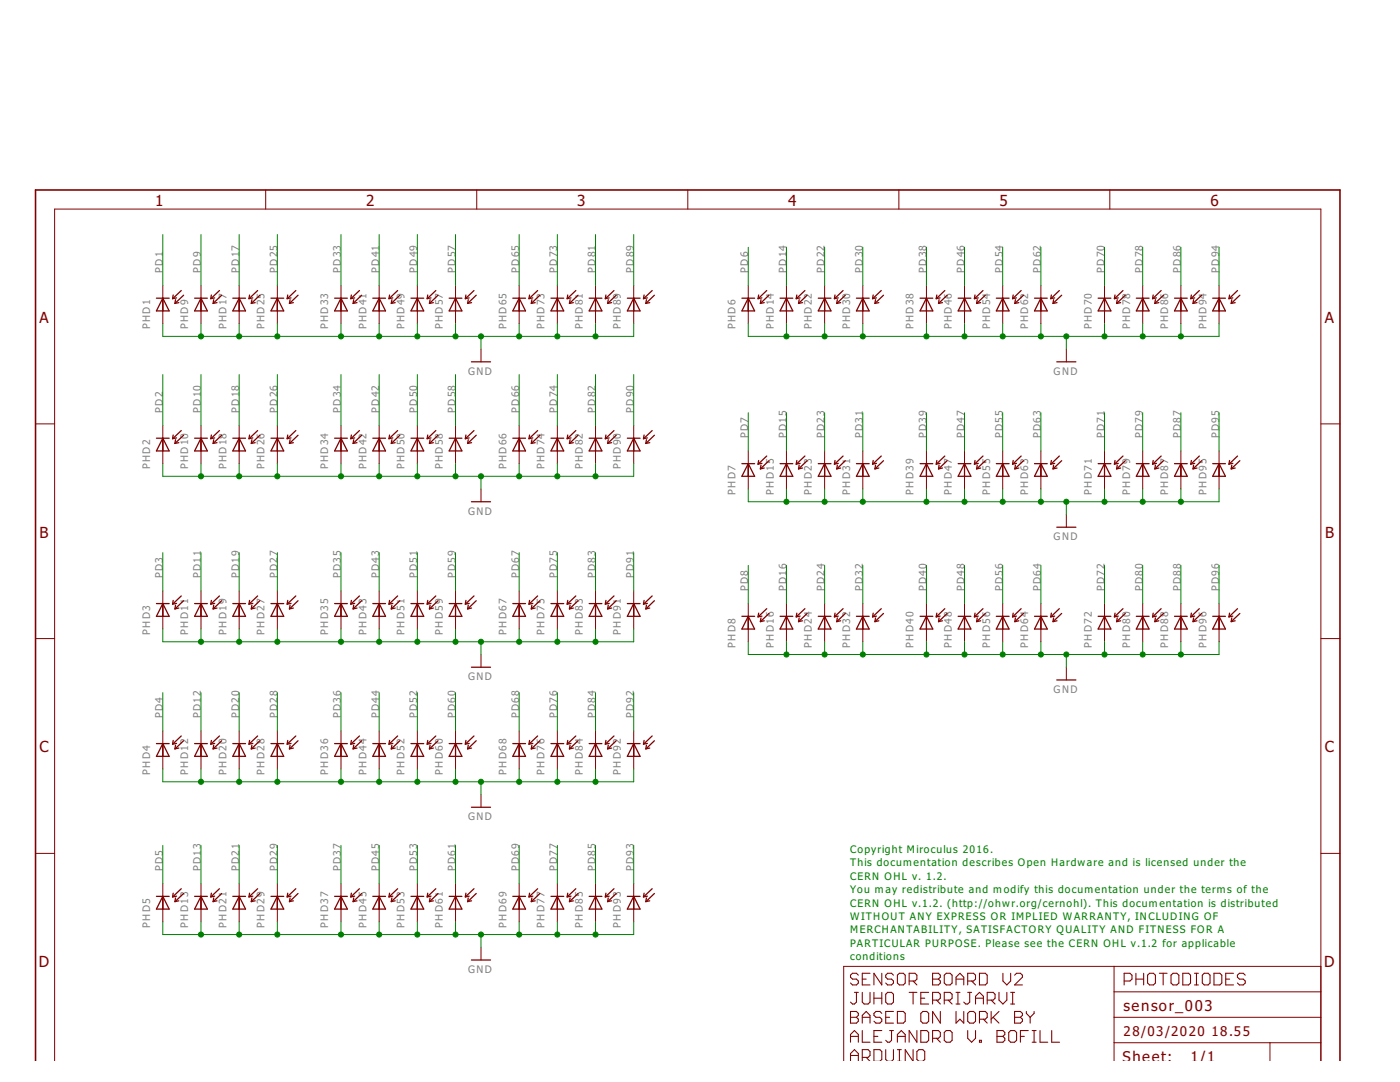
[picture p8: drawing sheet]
<svg xmlns="http://www.w3.org/2000/svg" width="279mm" height="216mm" viewBox="0 0 279 216" stroke-linecap="round" stroke-linejoin="round" font-family="sans-serif">
<defs><g id="words">
<g font-size="3.7" fill="#800000">
<text x="31" y="41.1">1</text>
<text x="73.1" y="41.1">2</text>
<text x="115.2" y="41.1">3</text>
<text x="157.3" y="41.1">4</text>
<text x="199.4" y="41.1">5</text>
<text x="241.6" y="41.1">6</text>
<text x="7.9" y="64.4">A</text>
<text x="264.4" y="64.4">A</text>
<text x="7.9" y="107.3">B</text>
<text x="264.4" y="107.3">B</text>
<text x="7.9" y="150.2">C</text>
<text x="264.4" y="150.2">C</text>
<text x="7.7" y="193">D</text>
<text x="264.3" y="193">D</text>
</g>
<g font-size="3.6" fill="#800000">
<text x="224.2" y="201.7">sensor_003</text>
<text x="224" y="212">Sheet:</text>
<text x="237.6" y="211.9">1/1</text>
</g>
<g font-size="3.2" fill="#800000">
<text x="224.2" y="206.8">28/03/2020</text>
<text x="241.8" y="206.8">18.55</text>
</g>
<g font-size="2.5" fill="#808080">
<text x="32.5" y="54.4" transform="rotate(-90 32.5 54.4)">PD1</text>
<text x="40.1" y="54.4" transform="rotate(-90 40.1 54.4)">PD9</text>
<text x="47.7" y="54.4" transform="rotate(-90 47.7 54.4)">PD17</text>
<text x="55.3" y="54.4" transform="rotate(-90 55.3 54.4)">PD25</text>
<text x="68" y="54.4" transform="rotate(-90 68 54.4)">PD33</text>
<text x="75.7" y="54.4" transform="rotate(-90 75.7 54.4)">PD41</text>
<text x="83.3" y="54.4" transform="rotate(-90 83.3 54.4)">PD49</text>
<text x="90.9" y="54.4" transform="rotate(-90 90.9 54.4)">PD57</text>
<text x="103.6" y="54.4" transform="rotate(-90 103.6 54.4)">PD65</text>
<text x="111.2" y="54.4" transform="rotate(-90 111.2 54.4)">PD73</text>
<text x="118.8" y="54.4" transform="rotate(-90 118.8 54.4)">PD81</text>
<text x="126.5" y="54.4" transform="rotate(-90 126.5 54.4)">PD89</text>
<text x="149.3" y="54.4" transform="rotate(-90 149.3 54.4)">PD6</text>
<text x="156.9" y="54.4" transform="rotate(-90 156.9 54.4)">PD14</text>
<text x="164.6" y="54.4" transform="rotate(-90 164.6 54.4)">PD22</text>
<text x="172.2" y="54.4" transform="rotate(-90 172.2 54.4)">PD30</text>
<text x="184.9" y="54.4" transform="rotate(-90 184.9 54.4)">PD38</text>
<text x="192.5" y="54.4" transform="rotate(-90 192.5 54.4)">PD46</text>
<text x="200.1" y="54.4" transform="rotate(-90 200.1 54.4)">PD54</text>
<text x="207.7" y="54.4" transform="rotate(-90 207.7 54.4)">PD62</text>
<text x="220.4" y="54.4" transform="rotate(-90 220.4 54.4)">PD70</text>
<text x="228.1" y="54.4" transform="rotate(-90 228.1 54.4)">PD78</text>
<text x="235.7" y="54.4" transform="rotate(-90 235.7 54.4)">PD86</text>
<text x="243.3" y="54.4" transform="rotate(-90 243.3 54.4)">PD94</text>
<text x="29.9" y="65.7" transform="rotate(-90 29.9 65.7)">PHD1</text>
<text x="37.6" y="65.7" transform="rotate(-90 37.6 65.7)">PHD9</text>
<text x="45.2" y="65.7" transform="rotate(-90 45.2 65.7)">PHD17</text>
<text x="52.8" y="65.7" transform="rotate(-90 52.8 65.7)">PHD25</text>
<text x="65.5" y="65.7" transform="rotate(-90 65.5 65.7)">PHD33</text>
<text x="73.1" y="65.7" transform="rotate(-90 73.1 65.7)">PHD41</text>
<text x="80.7" y="65.7" transform="rotate(-90 80.7 65.7)">PHD49</text>
<text x="88.4" y="65.7" transform="rotate(-90 88.4 65.7)">PHD57</text>
<text x="101.1" y="65.7" transform="rotate(-90 101.1 65.7)">PHD65</text>
<text x="108.7" y="65.7" transform="rotate(-90 108.7 65.7)">PHD73</text>
<text x="116.3" y="65.7" transform="rotate(-90 116.3 65.7)">PHD81</text>
<text x="123.9" y="65.7" transform="rotate(-90 123.9 65.7)">PHD89</text>
<text x="146.8" y="65.7" transform="rotate(-90 146.8 65.7)">PHD6</text>
<text x="154.4" y="65.7" transform="rotate(-90 154.4 65.7)">PHD14</text>
<text x="162" y="65.7" transform="rotate(-90 162 65.7)">PHD22</text>
<text x="169.6" y="65.7" transform="rotate(-90 169.6 65.7)">PHD30</text>
<text x="182.3" y="65.7" transform="rotate(-90 182.3 65.7)">PHD38</text>
<text x="190" y="65.7" transform="rotate(-90 190 65.7)">PHD46</text>
<text x="197.6" y="65.7" transform="rotate(-90 197.6 65.7)">PHD54</text>
<text x="205.2" y="65.7" transform="rotate(-90 205.2 65.7)">PHD62</text>
<text x="217.9" y="65.7" transform="rotate(-90 217.9 65.7)">PHD70</text>
<text x="225.5" y="65.7" transform="rotate(-90 225.5 65.7)">PHD78</text>
<text x="233.1" y="65.7" transform="rotate(-90 233.1 65.7)">PHD86</text>
<text x="240.8" y="65.7" transform="rotate(-90 240.8 65.7)">PHD94</text>
<text x="93.4" y="74.7">GND</text>
<text x="210.3" y="74.7">GND</text>
<text x="32.5" y="82.3" transform="rotate(-90 32.5 82.3)">PD2</text>
<text x="40.1" y="82.3" transform="rotate(-90 40.1 82.3)">PD10</text>
<text x="47.7" y="82.3" transform="rotate(-90 47.7 82.3)">PD18</text>
<text x="55.3" y="82.3" transform="rotate(-90 55.3 82.3)">PD26</text>
<text x="68" y="82.3" transform="rotate(-90 68 82.3)">PD34</text>
<text x="75.7" y="82.3" transform="rotate(-90 75.7 82.3)">PD42</text>
<text x="83.3" y="82.3" transform="rotate(-90 83.3 82.3)">PD50</text>
<text x="90.9" y="82.3" transform="rotate(-90 90.9 82.3)">PD58</text>
<text x="103.6" y="82.3" transform="rotate(-90 103.6 82.3)">PD66</text>
<text x="111.2" y="82.3" transform="rotate(-90 111.2 82.3)">PD74</text>
<text x="118.8" y="82.3" transform="rotate(-90 118.8 82.3)">PD82</text>
<text x="126.5" y="82.3" transform="rotate(-90 126.5 82.3)">PD90</text>
<text x="149.3" y="87.4" transform="rotate(-90 149.3 87.4)">PD7</text>
<text x="156.9" y="87.4" transform="rotate(-90 156.9 87.4)">PD15</text>
<text x="164.6" y="87.4" transform="rotate(-90 164.6 87.4)">PD23</text>
<text x="172.2" y="87.4" transform="rotate(-90 172.2 87.4)">PD31</text>
<text x="184.9" y="87.4" transform="rotate(-90 184.9 87.4)">PD39</text>
<text x="192.5" y="87.4" transform="rotate(-90 192.5 87.4)">PD47</text>
<text x="200.1" y="87.4" transform="rotate(-90 200.1 87.4)">PD55</text>
<text x="207.7" y="87.4" transform="rotate(-90 207.7 87.4)">PD63</text>
<text x="220.4" y="87.4" transform="rotate(-90 220.4 87.4)">PD71</text>
<text x="228.1" y="87.4" transform="rotate(-90 228.1 87.4)">PD79</text>
<text x="235.7" y="87.4" transform="rotate(-90 235.7 87.4)">PD87</text>
<text x="243.3" y="87.4" transform="rotate(-90 243.3 87.4)">PD95</text>
<text x="29.9" y="93.7" transform="rotate(-90 29.9 93.7)">PHD2</text>
<text x="37.6" y="93.7" transform="rotate(-90 37.6 93.7)">PHD10</text>
<text x="45.2" y="93.7" transform="rotate(-90 45.2 93.7)">PHD18</text>
<text x="52.8" y="93.7" transform="rotate(-90 52.8 93.7)">PHD26</text>
<text x="65.5" y="93.7" transform="rotate(-90 65.5 93.7)">PHD34</text>
<text x="73.1" y="93.7" transform="rotate(-90 73.1 93.7)">PHD42</text>
<text x="80.7" y="93.7" transform="rotate(-90 80.7 93.7)">PHD50</text>
<text x="88.4" y="93.7" transform="rotate(-90 88.4 93.7)">PHD58</text>
<text x="101.1" y="93.7" transform="rotate(-90 101.1 93.7)">PHD66</text>
<text x="108.7" y="93.7" transform="rotate(-90 108.7 93.7)">PHD74</text>
<text x="116.3" y="93.7" transform="rotate(-90 116.3 93.7)">PHD82</text>
<text x="123.9" y="93.7" transform="rotate(-90 123.9 93.7)">PHD90</text>
<text x="146.8" y="98.7" transform="rotate(-90 146.8 98.7)">PHD7</text>
<text x="154.4" y="98.7" transform="rotate(-90 154.4 98.7)">PHD15</text>
<text x="162" y="98.7" transform="rotate(-90 162 98.7)">PHD23</text>
<text x="169.6" y="98.7" transform="rotate(-90 169.6 98.7)">PHD31</text>
<text x="182.3" y="98.7" transform="rotate(-90 182.3 98.7)">PHD39</text>
<text x="190" y="98.7" transform="rotate(-90 190 98.7)">PHD47</text>
<text x="197.6" y="98.7" transform="rotate(-90 197.6 98.7)">PHD55</text>
<text x="205.2" y="98.7" transform="rotate(-90 205.2 98.7)">PHD63</text>
<text x="217.9" y="98.7" transform="rotate(-90 217.9 98.7)">PHD71</text>
<text x="225.5" y="98.7" transform="rotate(-90 225.5 98.7)">PHD79</text>
<text x="233.1" y="98.7" transform="rotate(-90 233.1 98.7)">PHD87</text>
<text x="240.8" y="98.7" transform="rotate(-90 240.8 98.7)">PHD95</text>
<text x="93.4" y="102.7">GND</text>
<text x="210.3" y="107.7">GND</text>
<text x="32.5" y="115.4" transform="rotate(-90 32.5 115.4)">PD3</text>
<text x="40.1" y="115.4" transform="rotate(-90 40.1 115.4)">PD11</text>
<text x="47.7" y="115.4" transform="rotate(-90 47.7 115.4)">PD19</text>
<text x="55.3" y="115.4" transform="rotate(-90 55.3 115.4)">PD27</text>
<text x="68" y="115.4" transform="rotate(-90 68 115.4)">PD35</text>
<text x="75.7" y="115.4" transform="rotate(-90 75.7 115.4)">PD43</text>
<text x="83.3" y="115.4" transform="rotate(-90 83.3 115.4)">PD51</text>
<text x="90.9" y="115.4" transform="rotate(-90 90.9 115.4)">PD59</text>
<text x="103.6" y="115.4" transform="rotate(-90 103.6 115.4)">PD67</text>
<text x="111.2" y="115.4" transform="rotate(-90 111.2 115.4)">PD75</text>
<text x="118.8" y="115.4" transform="rotate(-90 118.8 115.4)">PD83</text>
<text x="126.5" y="115.4" transform="rotate(-90 126.5 115.4)">PD91</text>
<text x="149.3" y="117.9" transform="rotate(-90 149.3 117.9)">PD8</text>
<text x="156.9" y="117.9" transform="rotate(-90 156.9 117.9)">PD16</text>
<text x="164.6" y="117.9" transform="rotate(-90 164.6 117.9)">PD24</text>
<text x="172.2" y="117.9" transform="rotate(-90 172.2 117.9)">PD32</text>
<text x="184.9" y="117.9" transform="rotate(-90 184.9 117.9)">PD40</text>
<text x="192.5" y="117.9" transform="rotate(-90 192.5 117.9)">PD48</text>
<text x="200.1" y="117.9" transform="rotate(-90 200.1 117.9)">PD56</text>
<text x="207.7" y="117.9" transform="rotate(-90 207.7 117.9)">PD64</text>
<text x="220.4" y="117.9" transform="rotate(-90 220.4 117.9)">PD72</text>
<text x="228.1" y="117.9" transform="rotate(-90 228.1 117.9)">PD80</text>
<text x="235.7" y="117.9" transform="rotate(-90 235.7 117.9)">PD88</text>
<text x="243.3" y="117.9" transform="rotate(-90 243.3 117.9)">PD96</text>
<text x="29.9" y="126.7" transform="rotate(-90 29.9 126.7)">PHD3</text>
<text x="37.6" y="126.7" transform="rotate(-90 37.6 126.7)">PHD11</text>
<text x="45.2" y="126.7" transform="rotate(-90 45.2 126.7)">PHD19</text>
<text x="52.8" y="126.7" transform="rotate(-90 52.8 126.7)">PHD27</text>
<text x="65.5" y="126.7" transform="rotate(-90 65.5 126.7)">PHD35</text>
<text x="73.1" y="126.7" transform="rotate(-90 73.1 126.7)">PHD43</text>
<text x="80.7" y="126.7" transform="rotate(-90 80.7 126.7)">PHD51</text>
<text x="88.4" y="126.7" transform="rotate(-90 88.4 126.7)">PHD59</text>
<text x="101.1" y="126.7" transform="rotate(-90 101.1 126.7)">PHD67</text>
<text x="108.7" y="126.7" transform="rotate(-90 108.7 126.7)">PHD75</text>
<text x="116.3" y="126.7" transform="rotate(-90 116.3 126.7)">PHD83</text>
<text x="123.9" y="126.7" transform="rotate(-90 123.9 126.7)">PHD91</text>
<text x="146.8" y="129.2" transform="rotate(-90 146.8 129.2)">PHD8</text>
<text x="154.4" y="129.2" transform="rotate(-90 154.4 129.2)">PHD16</text>
<text x="162" y="129.2" transform="rotate(-90 162 129.2)">PHD24</text>
<text x="169.6" y="129.2" transform="rotate(-90 169.6 129.2)">PHD32</text>
<text x="182.3" y="129.2" transform="rotate(-90 182.3 129.2)">PHD40</text>
<text x="190" y="129.2" transform="rotate(-90 190 129.2)">PHD48</text>
<text x="197.6" y="129.2" transform="rotate(-90 197.6 129.2)">PHD56</text>
<text x="205.2" y="129.2" transform="rotate(-90 205.2 129.2)">PHD64</text>
<text x="217.9" y="129.2" transform="rotate(-90 217.9 129.2)">PHD72</text>
<text x="225.5" y="129.2" transform="rotate(-90 225.5 129.2)">PHD80</text>
<text x="233.1" y="129.2" transform="rotate(-90 233.1 129.2)">PHD88</text>
<text x="240.8" y="129.2" transform="rotate(-90 240.8 129.2)">PHD96</text>
<text x="93.4" y="135.7">GND</text>
<text x="32.5" y="143.3" transform="rotate(-90 32.5 143.3)">PD4</text>
<text x="40.1" y="143.3" transform="rotate(-90 40.1 143.3)">PD12</text>
<text x="47.7" y="143.3" transform="rotate(-90 47.7 143.3)">PD20</text>
<text x="55.3" y="143.3" transform="rotate(-90 55.3 143.3)">PD28</text>
<text x="68" y="143.3" transform="rotate(-90 68 143.3)">PD36</text>
<text x="75.7" y="143.3" transform="rotate(-90 75.7 143.3)">PD44</text>
<text x="83.3" y="143.3" transform="rotate(-90 83.3 143.3)">PD52</text>
<text x="90.9" y="143.3" transform="rotate(-90 90.9 143.3)">PD60</text>
<text x="103.6" y="143.3" transform="rotate(-90 103.6 143.3)">PD68</text>
<text x="111.2" y="143.3" transform="rotate(-90 111.2 143.3)">PD76</text>
<text x="118.8" y="143.3" transform="rotate(-90 118.8 143.3)">PD84</text>
<text x="126.5" y="143.3" transform="rotate(-90 126.5 143.3)">PD92</text>
<text x="210.3" y="138.2">GND</text>
<text x="29.9" y="154.6" transform="rotate(-90 29.9 154.6)">PHD4</text>
<text x="37.6" y="154.6" transform="rotate(-90 37.6 154.6)">PHD12</text>
<text x="45.2" y="154.6" transform="rotate(-90 45.2 154.6)">PHD20</text>
<text x="52.8" y="154.6" transform="rotate(-90 52.8 154.6)">PHD28</text>
<text x="65.5" y="154.6" transform="rotate(-90 65.5 154.6)">PHD36</text>
<text x="73.1" y="154.6" transform="rotate(-90 73.1 154.6)">PHD44</text>
<text x="80.7" y="154.6" transform="rotate(-90 80.7 154.6)">PHD52</text>
<text x="88.4" y="154.6" transform="rotate(-90 88.4 154.6)">PHD60</text>
<text x="101.1" y="154.6" transform="rotate(-90 101.1 154.6)">PHD68</text>
<text x="108.7" y="154.6" transform="rotate(-90 108.7 154.6)">PHD76</text>
<text x="116.3" y="154.6" transform="rotate(-90 116.3 154.6)">PHD84</text>
<text x="123.9" y="154.6" transform="rotate(-90 123.9 154.6)">PHD92</text>
<text x="93.4" y="163.6">GND</text>
<text x="32.5" y="173.8" transform="rotate(-90 32.5 173.8)">PD5</text>
<text x="40.1" y="173.8" transform="rotate(-90 40.1 173.8)">PD13</text>
<text x="47.7" y="173.8" transform="rotate(-90 47.7 173.8)">PD21</text>
<text x="55.3" y="173.8" transform="rotate(-90 55.3 173.8)">PD29</text>
<text x="68" y="173.8" transform="rotate(-90 68 173.8)">PD37</text>
<text x="75.7" y="173.8" transform="rotate(-90 75.7 173.8)">PD45</text>
<text x="83.3" y="173.8" transform="rotate(-90 83.3 173.8)">PD53</text>
<text x="90.9" y="173.8" transform="rotate(-90 90.9 173.8)">PD61</text>
<text x="103.6" y="173.8" transform="rotate(-90 103.6 173.8)">PD69</text>
<text x="111.2" y="173.8" transform="rotate(-90 111.2 173.8)">PD77</text>
<text x="118.8" y="173.8" transform="rotate(-90 118.8 173.8)">PD85</text>
<text x="126.5" y="173.8" transform="rotate(-90 126.5 173.8)">PD93</text>
<text x="29.9" y="185.1" transform="rotate(-90 29.9 185.1)">PHD5</text>
<text x="37.6" y="185.1" transform="rotate(-90 37.6 185.1)">PHD13</text>
<text x="45.2" y="185.1" transform="rotate(-90 45.2 185.1)">PHD21</text>
<text x="52.8" y="185.1" transform="rotate(-90 52.8 185.1)">PHD29</text>
<text x="65.5" y="185.1" transform="rotate(-90 65.5 185.1)">PHD37</text>
<text x="73.1" y="185.1" transform="rotate(-90 73.1 185.1)">PHD45</text>
<text x="80.7" y="185.1" transform="rotate(-90 80.7 185.1)">PHD53</text>
<text x="88.4" y="185.1" transform="rotate(-90 88.4 185.1)">PHD61</text>
<text x="101.1" y="185.1" transform="rotate(-90 101.1 185.1)">PHD69</text>
<text x="108.7" y="185.1" transform="rotate(-90 108.7 185.1)">PHD77</text>
<text x="116.3" y="185.1" transform="rotate(-90 116.3 185.1)">PHD85</text>
<text x="123.9" y="185.1" transform="rotate(-90 123.9 185.1)">PHD93</text>
<text x="93.4" y="194.1">GND</text>
</g>
<g font-size="2.5" fill="#008000">
<text x="169.6" y="170.2">Copyright Miroculus 2016.</text>
<text x="169.6" y="172.9">This documentation describes Open Hardware and is licensed under the</text>
<text x="169.6" y="175.6">CERN OHL v. 1.2.</text>
<text x="169.6" y="178.2">You may redistribute and modify this documentation under the terms of the</text>
<text x="169.6" y="180.9">CERN OHL v.1.2. (http://ohwr.org/cernohl). This documentation is distributed</text>
<text x="169.6" y="183.6">WITHOUT ANY EXPRESS OR IMPLIED WARRANTY, INCLUDING OF</text>
<text x="169.6" y="186.2">MERCHANTABILITY, SATISFACTORY QUALITY AND FITNESS FOR A</text>
<text x="169.6" y="188.9">PARTICULAR PURPOSE. Please see the CERN OHL v.1.2 for applicable</text>
<text x="169.6" y="191.6">conditions</text>
</g>
</g></defs>
<g fill="none" stroke="#800000" stroke-width=".21">
<path d="M170.5 198h.8M170.9 198v2l-.4 .3h-.4l-.4-.3M171.3 194.6l-.4-.4h-.8l-.4 .4v.4l.4 .4h.8l.4 .3v.5l-.4 .3h-.8l-.4-.3M172.1 195.4h.8M172.1 198v2l.4 .3h.7l.4-.3v-2M173.6 194.2h-1.5v2.3h1.5M174.4 198v2.3M174.4 199.2h1.6M176 194.2v2.3l-1.6-2.3v2.3M176 198v2.3M176.8 198.4l.3-.4h.8l.4 .4v1.6l-.4 .3h-.8l-.3-.3zM178.3 194.6l-.4-.4h-.8l-.3 .4v.4l.3 .4h.8l.4 .3v.5l-.4 .3h-.8l-.3-.3"/>
<path d="M179.1 194.6l.4-.4h.8l.4 .4v1.6l-.4 .3h-.8l-.4-.3zM181.4 195.7h1.2l.4-.3v-.8l-.4-.4h-1.2v2.3M181.4 198h1.6M182.2 195.7l.8 .8M182.2 198v2.3M183.8 199.2h.8M185.3 198h-1.5v2.3h1.5M186.1 194.2h1.2l.4 .4v.4l-.4 .4 .4 .3v.5l-.4 .3h-1.2zM186.1 195.4h1.2M186.1 199.6h1.2l.4-.4v-.8l-.4-.4h-1.2v2.3M186.9 199.6l.8 .7M188.4 194.6l.4-.4h.8l.4 .4v1.6l-.4 .3h-.8l-.4-.3z"/>
<path d="M188.4 199.6h1.2l.4-.4v-.8l-.4-.4h-1.2v2.3M189.2 199.6l.8 .7M190.8 195.4h1.5M190.8 196.5v-1.5l.8-.8 .7 .8v1.5M190.8 198h.8M191.2 198v2.3M193.1 195.7h1.2l.4-.3v-.8l-.4-.4h-1.2v2.3M193.1 198h.8M193.5 198v2l-.4 .3h-.4l-.4-.3M193.9 195.7l.8 .8M194.7 199.2h1.6M195.5 194.2h1.1l.4 .4v1.6l-.4 .3h-1.1z"/>
<path d="M197 199.6h1.2l.4-.4v-.8l-.4-.4h-1.2v2.3M197.8 199.6l.8 .7M199.4 198v1.6l.8 .7 .7-.7v-1.6M200.2 194.2v1.5l.7 .8 .8-.8v-1.5M201.7 198h.8M202.1 198v2.3M202.5 194.6l.4-.4h.7l.4 .4v.4l-1.5 1.5h1.5M224.3 195.7h1.2l.4-.3v-.8l-.4-.4h-1.2v2.3M226.7 195.4h1.5M226.7 194.2v2.3M228.2 194.2v2.3M229 194.6l.4-.4h.8l.4 .4v1.6l-.4 .3h-.8l-.4-.3z"/>
<path d="M231.4 194.2h1.5M232.1 194.2v2.3M233.7 194.6l.4-.4h.8l.4 .4v1.6l-.4 .3h-.8l-.4-.3zM236.1 194.2h1.1l.4 .4v1.6l-.4 .3h-1.1zM238.4 194.2h.8M238.4 196.5h.8M238.8 194.2v2.3M240.3 194.2h.8l.4 .4v1.6l-.4 .3h-.8l-.4-.3v-1.6zM242.3 194.2h1.2l.3 .4v1.6l-.3 .3h-1.2zM244.6 195.4h.8M246.2 194.2h-1.6v2.3h1.6M248.5 194.6l-.4-.4h-.7l-.4 .4v.4l.4 .4h.7l.4 .3v.5l-.4 .3h-.7l-.4-.3"/>
<path d="M169.7 201.8h1.2l.4 .4v.4l-.4 .4 .4 .4v.4l-.4 .4h-1.2zM169.7 208v-1.6l.8-.8 .8 .8v1.6M169.7 211.8v-1.6l.8-.8 .8 .8v1.6M169.7 203h1.2M169.7 206.8h1.6M169.7 210.6h1.6M172.1 204.2v-1.6l.8-.8 .7 .8v1.6M172.1 205.6v2.4h1.5M172.1 211h1.1l.4-.4v-.8l-.4-.4h-1.1v2.4M172.1 203h1.5M172.9 211l.7 .8M174.4 211.8v-2.4h1.2l.4 .4v1.6l-.4 .4"/>
<path d="M174.4 206.8h.8M176 202.2l-.4-.4h-.8l-.4 .4v.4l.4 .4h.8l.4 .4v.4l-.4 .4h-.8l-.4-.4M176 205.6h-1.6v2.4h1.6M176.8 209.4v2l.3 .4M176.8 203h.7M177.5 205.6h.8M177.9 205.6v2l-.4 .4h-.4l-.3-.4M178.3 201.8h-1.5v2.4h1.5M178.3 209.4v2l-.4 .4M179.1 201.8h1.2l.4 .4v1.6l-.4 .4h-1.2zM179.1 208v-1.6l.8-.8 .8 .8v1.6M179.1 206.8h1.6"/>
<path d="M179.1 209.4h.8M179.5 209.4v2.4M182.2 209.4v2.4l-1.5-2.4v2.4M183 205.6v2.4l-1.6-2.4v2.4M183.4 211.8l-.4-.4v-1.6l.4-.4h.8l.4 .4v1.6l-.4 .4M183.8 202.2l.4-.4h.8l.3 .4v1.6l-.3 .4h-.8l-.4-.4zM183.8 205.6h1.2l.3 .4v1.6l-.3 .4h-1.2zM186.1 207.2h1.2l.4-.4v-.8l-.4-.4h-1.2v2.4M186.9 207.2l.8 .8M187.7 201.8v2.4l-1.6-2.4v2.4M188.4 206l.4-.4h.8l.4 .4v1.6l-.4 .4h-.8l-.4-.4zM190.8 201.8v2.4l.8-.8 .7 .8v-2.4"/>
<path d="M190.8 200.3h.8M193.1 202.2l.4-.4h.8l.4 .4v1.6l-.4 .4h-.8l-.4-.4zM193.1 205.6v1.6l.8 .8 .8-.8v-1.6M194.7 200.3v-1.5l.8-.8 .8 .8v1.5M195.5 203.4h1.1l.4-.4v-.8l-.4-.4h-1.1v2.4M195.5 207.6h.4v.4h-.4zM196.3 203.4l.7 .8M197.8 201.8v2.4M198.2 203l1.2 1.2M199 206.8h1.2M199 205.6h1.2l.3 .4v.4l-.3 .4 .3 .4v.4l-.3 .4h-1.2zM199.4 201.8l-1.6 1.6"/>
<path d="M201.3 206l.4-.4h.8l.4 .4v1.6l-.4 .4h-.8l-.4-.4zM201.7 200.3h.8M202.5 201.8h1.1l.4 .4v.4l-.4 .4 .4 .4v.4l-.4 .4h-1.1zM202.5 203h1.1M203.6 206.8h.8M204.8 201.8v.4l.8 .8M205.2 205.6h-1.6v2.4M205.6 203v1.2M206 208h.8M206 205.6h.8M206.4 201.8v.4l-.8 .8M206.4 205.6v2.4"/>
<path d="M207.6 205.6v2.4h1.5M209.9 205.6v2.4h1.6"/>
</g>
<g fill="none" stroke="#800000" stroke-width=".2">
<path d="M53 37.9v3.8M95.1 37.9v3.8M137.3 37.9v3.8M179.4 37.9v3.8M221.5 37.9v3.8M32.5 57v7.6M40.1 57v7.6M47.7 57v7.6M55.4 57v7.6M68.1 57v7.6M75.7 57v7.6M83.3 57v7.6"/>
<path d="M90.9 57v7.6M103.6 57v7.6M111.2 57v7.6M118.9 57v7.6M126.5 57v7.6M149.3 57v7.6M157 57v7.6M164.6 57v7.6M172.2 57v7.6M184.9 57v7.6M192.5 57v7.6M200.1 57v7.6"/>
<path d="M207.7 57v7.6M220.4 57v7.6M228 57v7.6M235.7 57v7.6M243.3 57v7.6M96 69.7v2.5M212.8 69.7v2.5M7.1 84.6h3.8M32.5 84.9v7.6M40.1 84.9v7.6M47.7 84.9v7.6M55.4 84.9v7.6"/>
<path d="M68.1 84.9v7.6M75.7 84.9v7.6M83.3 84.9v7.6M90.9 84.9v7.6M96 97.6v2.5M103.6 84.9v7.6M111.2 84.9v7.6M118.9 84.9v7.6M126.5 84.9v7.6M149.3 90v7.6M157 90v7.6M164.6 90v7.6"/>
<path d="M172.2 90v7.6M184.9 90v7.6M192.5 90v7.6M200.1 90v7.6M207.7 90v7.6M220.4 90v7.6M228 90v7.6M235.7 90v7.6M243.3 90v7.6M263.6 84.6h3.8M32.5 117.9v7.6M40.1 117.9v7.6"/>
<path d="M47.7 117.9v7.6M55.4 117.9v7.6M68.1 117.9v7.6M75.7 117.9v7.6M83.3 117.9v7.6M90.9 117.9v7.6M103.6 117.9v7.6M111.2 117.9v7.6M118.9 117.9v7.6M126.5 117.9v7.6M212.8 102.7v2.5M7.1 127.4h3.8"/>
<path d="M96 130.6v2.5M149.3 120.4v7.7M157 120.4v7.7M164.6 120.4v7.7M172.2 120.4v7.7M184.9 120.4v7.7M192.5 120.4v7.7M200.1 120.4v7.7M207.7 120.4v7.7M212.8 133.1v2.6M220.4 120.4v7.7M228 120.4v7.7"/>
<path d="M235.7 120.4v7.7M243.3 120.4v7.7M263.6 127.4h3.8M32.5 145.8v7.7M40.1 145.8v7.7M47.7 145.8v7.7M55.4 145.8v7.7M68.1 145.8v7.7M75.7 145.8v7.7M83.3 145.8v7.7M90.9 145.8v7.7M96 158.5v2.6"/>
<path d="M103.6 145.8v7.7M111.2 145.8v7.7M118.9 145.8v7.7M126.5 145.8v7.7M7.1 170.3h3.8M32.5 176.3v7.6M40.1 176.3v7.6M47.7 176.3v7.6M55.4 176.3v7.6M68.1 176.3v7.6M75.7 176.3v7.6M83.3 176.3v7.6"/>
<path d="M90.9 176.3v7.6M103.6 176.3v7.6M111.2 176.3v7.6M118.9 176.3v7.6M126.5 176.3v7.6M263.6 170.3h3.8M96 189v2.6M222.3 192.8v19M222.3 197.9h41.3M263.6 192.8h-95.2v19M10.9 211.8v-170.1h252.7v170.1M222.3 208.1h41.3"/>
<path d="M222.3 203h41.3M253.4 208.1v3.7"/>
</g>
<path d="M7.1 211.8v-173.9h260.3v173.9" fill="none" stroke="#800000" stroke-width=".32"/>
<g fill="none" stroke="#800000" stroke-width=".25">
<path d="M31.2 59.5h2.6M32.5 59.5l1.3 2.5h-2.6zM32.5 59.5v2.5M34.6 58.9l-.2 .7M35 59.8l-.1 .7 .8-.1M35.2 59.4l-.7 .2M36.2 58l-1.8 1.6M36.6 58.9l-1.7 1.7M38.8 59.5h2.6M40.1 59.5l1.3 2.5h-2.6zM40.1 59.5v2.5M42.2 58.9l-.1 .7"/>
<path d="M42.7 59.8l-.2 .7M42.8 59.4l-.7 .2M43.8 58l-1.7 1.6M44.2 58.9l-1.7 1.7M46.5 59.5h2.5M47.7 59.5l1.3 2.5h-2.5zM47.7 59.5v2.5M49.8 58.9l-.1 .7M50.3 59.8l-.2 .7M50.5 59.4l-.8 .2M51.4 58l-1.7 1.6M51.9 58.9l-1.8 1.7"/>
<path d="M54.1 59.5h2.5M55.4 59.5l1.2 2.5h-2.5zM55.4 59.5v2.5M57.4 58.9l-.1 .7M57.9 59.8l-.1 .7M58.1 59.4l-.7 .2M59 58l-1.7 1.6M59.5 58.9l-1.7 1.7M66.8 59.5h2.5M68.1 59.5l1.2 2.5h-2.5zM68.1 59.5v2.5M70.1 58.9l-.1 .7"/>
<path d="M70.6 59.8l-.1 .7M70.8 59.4l-.7 .2M71.7 58l-1.7 1.6M72.2 58.9l-1.7 1.7M74.4 59.5h2.5M75.7 59.5l1.2 2.5h-2.5zM75.7 59.5v2.5M77.7 58.9l-.1 .7M78.2 59.8l-.1 .7M78.4 59.4l-.7 .2M79.4 58l-1.8 1.6M79.8 58.9l-1.7 1.7"/>
<path d="M82 59.5h2.6M83.3 59.5l1.3 2.5h-2.6zM83.3 59.5v2.5M85.4 58.9l-.2 .7M85.8 59.8l-.1 .7M86 59.4l-.7 .2M87 58l-1.8 1.6M87.4 58.9l-1.7 1.7M89.6 59.5h2.6M90.9 59.5l1.3 2.5h-2.6zM90.9 59.5v2.5M93 58.9l-.1 .7"/>
<path d="M93.5 59.8l-.2 .7M93.6 59.4l-.7 .2M94.6 58l-1.7 1.6M95 58.9l-1.7 1.7M102.3 59.5h2.6M103.6 59.5l1.3 2.5h-2.6zM103.6 59.5v2.5M105.7 58.9l-.1 .7M106.2 59.8l-.2 .7M106.3 59.4l-.7 .2M107.3 58l-1.7 1.6M107.7 58.9l-1.7 1.7"/>
<path d="M110 59.5h2.5M111.2 59.5l1.3 2.5h-2.5zM111.2 59.5v2.5M113.3 58.9l-.1 .7M113.8 59.8l-.2 .7M114 59.4l-.8 .2M114.9 58l-1.7 1.6M115.4 58.9l-1.8 1.7M117.6 59.5h2.5M118.9 59.5l1.2 2.5h-2.5zM118.9 59.5v2.5M120.9 58.9l-.1 .7"/>
<path d="M121.4 59.8l-.1 .7M121.6 59.4l-.8 .2M122.5 58l-1.7 1.6M123 58.9l-1.7 1.7M125.2 59.5h2.5M126.5 59.5l1.2 2.5h-2.5zM126.5 59.5v2.5M128.5 58.9l-.1 .7M129 59.8l-.1 .7M129.2 59.4l-.7 .2M130.2 58l-1.8 1.6M130.6 58.9l-1.7 1.7"/>
<path d="M148.1 59.5h2.5M149.3 59.5l1.3 2.5h-2.5zM149.3 59.5v2.5M151.4 58.9l-.1 .7M151.9 59.8l-.2 .7M152.1 59.4l-.8 .2M153 58l-1.7 1.6M153.5 58.9l-1.8 1.7M155.7 59.5h2.5M157 59.5l1.2 2.5h-2.5zM157 59.5v2.5M159 58.9l-.1 .7"/>
<path d="M159.5 59.8l-.1 .7M159.7 59.4l-.8 .2M160.6 58l-1.7 1.6M161.1 58.9l-1.7 1.7M163.3 59.5h2.5M164.6 59.5l1.2 2.5h-2.5zM164.6 59.5v2.5M166.6 58.9l-.1 .7 .8-.2M167.1 59.8l-.1 .7M168.3 58l-1.8 1.6M168.7 58.9l-1.7 1.7M170.9 59.5h2.6"/>
<path d="M172.2 59.5l1.3 2.5h-2.6zM172.2 59.5v2.5M174.3 58.9l-.2 .7M174.7 59.8l-.1 .7 .8-.1M174.9 59.4l-.7 .2M175.9 58l-1.8 1.6M176.3 58.9l-1.7 1.7M183.6 59.5h2.6M184.9 59.5l1.3 2.5h-2.6zM184.9 59.5v2.5M187 58.9l-.2 .7M187.4 59.8l-.1 .7"/>
<path d="M187.6 59.4l-.7 .2M188.6 58l-1.8 1.6M189 58.9l-1.7 1.7M191.2 59.5h2.6M192.5 59.5l1.3 2.5h-2.6zM192.5 59.5v2.5M194.6 58.9l-.1 .7 .7-.2M195 59.8l-.1 .7M196.2 58l-1.7 1.6M196.6 58.9l-1.7 1.7M198.8 59.5h2.6M200.1 59.5l1.3 2.5h-2.6z"/>
<path d="M200.1 59.5v2.5M202.2 58.9l-.1 .7M202.6 59.8l-.1 .7M202.9 59.4l-.8 .2M203.8 58l-1.7 1.6M204.3 58.9l-1.8 1.7M206.5 59.5h2.5M207.7 59.5l1.3 2.5h-2.5zM207.7 59.5v2.5M209.8 58.9l-.1 .7M210.3 59.8l-.2 .7M210.5 59.4l-.8 .2"/>
<path d="M211.4 58l-1.7 1.6M211.9 58.9l-1.8 1.7M219.2 59.5h2.5M220.4 59.5l1.3 2.5h-2.5zM220.4 59.5v2.5M222.5 58.9l-.1 .7 .8-.2M223 59.8l-.2 .7M224.1 58l-1.7 1.6M224.6 58.9l-1.8 1.7M226.8 59.5h2.5M228 59.5l1.3 2.5h-2.5zM228 59.5v2.5"/>
<path d="M230.1 58.9l-.1 .7M230.6 59.8l-.1 .7M230.8 59.4l-.7 .2M231.7 58l-1.7 1.6M232.2 58.9l-1.7 1.7M234.4 59.5h2.5M235.7 59.5l1.2 2.5h-2.5zM235.7 59.5v2.5M237.8 58.9l-.2 .7M238.2 59.8l-.1 .7M238.4 59.4l-.7 .2M239.4 58l-1.8 1.6"/>
<path d="M239.8 58.9l-1.7 1.7M242 59.5h2.6M243.3 59.5l1.3 2.5h-2.6zM243.3 59.5v2.5M245.4 58.9l-.1 .7M245.8 59.8l-.1 .7M246 59.4l-.7 .2M247 58l-1.7 1.6M247.4 58.9l-1.7 1.7M43.3 60.4l-.7 .1M50.9 60.4l-.7 .1M58.5 60.4l-.7 .1"/>
<path d="M71.2 60.4l-.7 .1M78.9 60.4l-.8 .1M86.5 60.4l-.8 .1M94.1 72.2h3.8M94.1 60.4l-.7 .1M106.8 60.4l-.7 .1M114.4 60.4l-.7 .1M122 60.4l-.7 .1M129.7 60.4l-.8 .1M152.5 60.4l-.7 .1M160.1 60.4l-.7 .1M167.8 60.4l-.8 .1"/>
<path d="M188.1 60.4l-.8 .1M195.7 60.4l-.7 .1M203.3 60.4l-.7 .1M210.9 72.2h3.8M210.9 60.4l-.7 .1M223.6 60.4l-.7 .1M231.3 60.4l-.8 .1M238.9 60.4l-.8 .1M246.5 60.4l-.7 .1M31.2 87.4h2.6M32.5 87.4v2.6M32.5 87.4l1.3 2.6h-2.6z"/>
<path d="M34.6 86.8l-.2 .7M35 87.7l-.1 .8 .8-.2M35.2 87.4l-.7 .1M36.2 85.9l-1.8 1.7M36.6 86.8l-1.7 1.7M38.8 87.4h2.6M40.1 87.4v2.6M40.1 87.4l1.3 2.6h-2.6zM42.2 86.8l-.1 .7M42.7 87.7l-.2 .8M42.8 87.4l-.7 .1M43.3 88.3l-.7 .2"/>
<path d="M43.8 85.9l-1.7 1.7M44.2 86.8l-1.7 1.7M46.5 87.4h2.5M47.7 87.4v2.6M47.7 87.4l1.3 2.6h-2.5zM49.8 86.8l-.1 .7M50.3 87.7l-.2 .8M50.5 87.4l-.8 .1M50.9 88.3l-.7 .2M51.4 85.9l-1.7 1.7M51.9 86.8l-1.8 1.7M54.1 87.4h2.5"/>
<path d="M55.4 87.4v2.6M55.4 87.4l1.2 2.6h-2.5zM57.4 86.8l-.1 .7M57.9 87.7l-.1 .8M58.1 87.4l-.7 .1M58.5 88.3l-.7 .2M59 85.9l-1.7 1.7M59.5 86.8l-1.7 1.7M66.8 87.4h2.5M68.1 87.4v2.6M68.1 87.4l1.2 2.6h-2.5zM70.1 86.8l-.1 .7"/>
<path d="M70.6 87.7l-.1 .8M70.8 87.4l-.7 .1M71.2 88.3l-.7 .2M71.7 85.9l-1.7 1.7M72.2 86.8l-1.7 1.7M74.4 87.4h2.5M75.7 87.4v2.6M75.7 87.4l1.2 2.6h-2.5zM77.7 86.8l-.1 .7M78.2 87.7l-.1 .8M78.4 87.4l-.7 .1M78.9 88.3l-.8 .2"/>
<path d="M79.4 85.9l-1.8 1.7M79.8 86.8l-1.7 1.7M82 87.4h2.6M83.3 87.4v2.6M83.3 87.4l1.3 2.6h-2.6zM85.4 86.8l-.2 .7M85.8 87.7l-.1 .8M86 87.4l-.7 .1M86.5 88.3l-.8 .2M87 85.9l-1.8 1.7M87.4 86.8l-1.7 1.7M89.6 87.4h2.6"/>
<path d="M90.9 87.4v2.6M90.9 87.4l1.3 2.6h-2.6zM93 86.8l-.1 .7M93.5 87.7l-.2 .8M93.6 87.4l-.7 .1M94.1 88.3l-.7 .2M94.6 85.9l-1.7 1.7M95 86.8l-1.7 1.7M102.3 87.4h2.6M103.6 87.4v2.6M103.6 87.4l1.3 2.6h-2.6zM105.7 86.8l-.1 .7"/>
<path d="M106.2 87.7l-.2 .8M106.3 87.4l-.7 .1M106.8 88.3l-.7 .2M107.3 85.9l-1.7 1.7M107.7 86.8l-1.7 1.7M110 87.4h2.5M111.2 87.4v2.6M111.2 87.4l1.3 2.6h-2.5zM113.3 86.8l-.1 .7M113.8 87.7l-.2 .8M114 87.4l-.8 .1M114.4 88.3l-.7 .2"/>
<path d="M114.9 85.9l-1.7 1.7M115.4 86.8l-1.8 1.7M117.6 87.4h2.5M118.9 87.4v2.6M118.9 87.4l1.2 2.6h-2.5zM120.9 86.8l-.1 .7M121.4 87.7l-.1 .8M121.6 87.4l-.8 .1M122 88.3l-.7 .2M122.5 85.9l-1.7 1.7M123 86.8l-1.7 1.7M125.2 87.4h2.5"/>
<path d="M126.5 87.4v2.6M126.5 87.4l1.2 2.6h-2.5zM128.5 86.8l-.1 .7M129 87.7l-.1 .8M129.2 87.4l-.7 .1M129.7 88.3l-.8 .2M130.2 85.9l-1.8 1.7M130.6 86.8l-1.7 1.7M148.1 92.5h2.5M149.3 92.5v2.5M149.3 92.5l1.3 2.5h-2.5zM151.4 91.9l-.1 .7"/>
<path d="M151.9 92.8l-.2 .8M152.1 92.5l-.8 .1M152.5 93.4l-.7 .2M153 91l-1.7 1.6M153.5 91.9l-1.8 1.7M155.7 92.5h2.5M157 92.5v2.5M157 92.5l1.2 2.5h-2.5zM159 91.9l-.1 .7M159.5 92.8l-.1 .8M159.7 92.5l-.8 .1M160.1 93.4l-.7 .2"/>
<path d="M160.6 91l-1.7 1.6M161.1 91.9l-1.7 1.7M163.3 92.5h2.5M164.6 92.5v2.5M164.6 92.5l1.2 2.5h-2.5zM166.6 91.9l-.1 .7 .8-.1M167.1 92.8l-.1 .8M167.8 93.4l-.8 .2M168.3 91l-1.8 1.6M168.7 91.9l-1.7 1.7M170.9 92.5h2.6M172.2 92.5v2.5"/>
<path d="M172.2 92.5l1.3 2.5h-2.6zM174.3 91.9l-.2 .7M174.7 92.8l-.1 .8 .8-.2M174.9 92.5l-.7 .1M175.9 91l-1.8 1.6M176.3 91.9l-1.7 1.7M183.6 92.5h2.6M184.9 92.5v2.5M184.9 92.5l1.3 2.5h-2.6zM187 91.9l-.2 .7M187.4 92.8l-.1 .8M187.6 92.5l-.7 .1"/>
<path d="M188.1 93.4l-.8 .2M188.6 91l-1.8 1.6M189 91.9l-1.7 1.7M191.2 92.5h2.6M192.5 92.5v2.5M192.5 92.5l1.3 2.5h-2.6zM194.6 91.9l-.1 .7 .7-.1M195 92.8l-.1 .8M195.7 93.4l-.7 .2M196.2 91l-1.7 1.6M196.6 91.9l-1.7 1.7M198.8 92.5h2.6"/>
<path d="M200.1 92.5v2.5M200.1 92.5l1.3 2.5h-2.6zM202.2 91.9l-.1 .7M202.6 92.8l-.1 .8M202.9 92.5l-.8 .1M203.3 93.4l-.7 .2M203.8 91l-1.7 1.6M204.3 91.9l-1.8 1.7M206.5 92.5h2.5M207.7 92.5v2.5M207.7 92.5l1.3 2.5h-2.5zM209.8 91.9l-.1 .7"/>
<path d="M210.3 92.8l-.2 .8M210.5 92.5l-.8 .1M210.9 93.4l-.7 .2M211.4 91l-1.7 1.6M211.9 91.9l-1.8 1.7M219.2 92.5h2.5M220.4 92.5v2.5M220.4 92.5l1.3 2.5h-2.5zM222.5 91.9l-.1 .7 .8-.1M223 92.8l-.2 .8M223.6 93.4l-.7 .2M224.1 91l-1.7 1.6"/>
<path d="M224.6 91.9l-1.8 1.7M226.8 92.5h2.5M228 92.5v2.5M228 92.5l1.3 2.5h-2.5zM230.1 91.9l-.1 .7M230.6 92.8l-.1 .8M230.8 92.5l-.7 .1M231.3 93.4l-.8 .2M231.7 91l-1.7 1.6M232.2 91.9l-1.7 1.7M234.4 92.5h2.5M235.7 92.5v2.5"/>
<path d="M235.7 92.5l1.2 2.5h-2.5zM237.8 91.9l-.2 .7M238.2 92.8l-.1 .8M238.4 92.5l-.7 .1M238.9 93.4l-.8 .2M239.4 91l-1.8 1.6M239.8 91.9l-1.7 1.7M242 92.5h2.6M243.3 92.5v2.5M243.3 92.5l1.3 2.5h-2.6zM245.4 91.9l-.1 .7M245.8 92.8l-.1 .8"/>
<path d="M246 92.5l-.7 .1M246.5 93.4l-.7 .2M247 91l-1.7 1.6M247.4 91.9l-1.7 1.7M36.2 118.9l-1.8 1.7 .2-.8M36.6 119.9l-1.7 1.6M43.8 118.9l-1.7 1.7 .1-.8M44.2 119.9l-1.7 1.6M51.4 118.9l-1.7 1.7 .1-.8M51.9 119.9l-1.8 1.6M59 118.9l-1.7 1.7 .1-.8M59.5 119.9l-1.7 1.6"/>
<path d="M71.7 118.9l-1.7 1.7 .1-.8M72.2 119.9l-1.7 1.6M79.4 118.9l-1.8 1.7 .1-.8M79.8 119.9l-1.7 1.6M87 118.9l-1.8 1.7 .2-.8M87.4 119.9l-1.7 1.6M94.1 100.1h3.8M94.6 118.9l-1.7 1.7 .1-.8M95 119.9l-1.7 1.6M107.3 118.9l-1.7 1.7 .1-.8M107.7 119.9l-1.7 1.6M114.9 118.9l-1.7 1.7 .1-.8"/>
<path d="M115.4 119.9l-1.8 1.6M122.5 118.9l-1.7 1.7 .1-.8M123 119.9l-1.7 1.6M130.2 118.9l-1.8 1.7 .1-.8M130.6 119.9l-1.7 1.6M210.9 105.2h3.8M31.2 120.4h2.6M32.5 120.4v2.6M32.5 120.4l1.3 2.6h-2.6zM35 120.8l-.1 .7 .8-.2M35.2 120.4l-.7 .1M38.8 120.4h2.6"/>
<path d="M40.1 120.4v2.6M40.1 120.4l1.3 2.6h-2.6zM42.7 120.8l-.2 .7M42.8 120.4l-.7 .1M43.3 121.3l-.7 .2M46.5 120.4h2.5M47.7 120.4v2.6M47.7 120.4l1.3 2.6h-2.5zM50.3 120.8l-.2 .7M50.5 120.4l-.8 .1M50.9 121.3l-.7 .2M54.1 120.4h2.5"/>
<path d="M55.4 120.4v2.6M55.4 120.4l1.2 2.6h-2.5zM57.9 120.8l-.1 .7M58.1 120.4l-.7 .1M58.5 121.3l-.7 .2M66.8 120.4h2.5M68.1 120.4v2.6M68.1 120.4l1.2 2.6h-2.5zM70.6 120.8l-.1 .7M70.8 120.4l-.7 .1M71.2 121.3l-.7 .2M74.4 120.4h2.5"/>
<path d="M75.7 120.4v2.6M75.7 120.4l1.2 2.6h-2.5zM78.2 120.8l-.1 .7M78.4 120.4l-.7 .1M78.9 121.3l-.8 .2M82 120.4h2.6M83.3 120.4v2.6M83.3 120.4l1.3 2.6h-2.6zM85.8 120.8l-.1 .7M86 120.4l-.7 .1M86.5 121.3l-.8 .2M89.6 120.4h2.6"/>
<path d="M90.9 120.4v2.6M90.9 120.4l1.3 2.6h-2.6zM93.5 120.8l-.2 .7M93.6 120.4l-.7 .1M94.1 133.1h3.8M94.1 121.3l-.7 .2M102.3 120.4h2.6M103.6 120.4v2.6M103.6 120.4l1.3 2.6h-2.6zM106.2 120.8l-.2 .7M106.3 120.4l-.7 .1M106.8 121.3l-.7 .2"/>
<path d="M110 120.4h2.5M111.2 120.4v2.6M111.2 120.4l1.3 2.6h-2.5zM113.8 120.8l-.2 .7M114 120.4l-.8 .1M114.4 121.3l-.7 .2M117.6 120.4h2.5M118.9 120.4v2.6M118.9 120.4l1.2 2.6h-2.5zM121.4 120.8l-.1 .7M121.6 120.4l-.8 .1M122 121.3l-.7 .2"/>
<path d="M125.2 120.4h2.5M126.5 120.4v2.6M126.5 120.4l1.2 2.6h-2.5zM129 120.8l-.1 .7M129.2 120.4l-.7 .1M129.7 121.3l-.8 .2M148.1 123h2.5M149.3 123v2.5M149.3 123l1.3 2.5h-2.5zM152.1 122.9l-.8 .2M152.5 123.9l-.7 .1M153 121.5l-1.7 1.6 .1-.8"/>
<path d="M153.5 122.4l-1.8 1.7 .2-.8M155.7 123h2.5M157 123v2.5M157 123l1.2 2.5h-2.5zM159.7 122.9l-.8 .2M160.1 123.9l-.7 .1M160.6 121.5l-1.7 1.6 .1-.8M161.1 122.4l-1.7 1.7 .1-.8M163.3 123h2.5M164.6 123v2.5M164.6 123l1.2 2.5h-2.5zM166.6 122.3l-.1 .8"/>
<path d="M167.3 122.9l-.7 .2M167.8 123.9l-.8 .1M168.3 121.5l-1.8 1.6M168.7 122.4l-1.7 1.7 .1-.8M170.9 123h2.6M172.2 123v2.5M172.2 123l1.3 2.5h-2.6zM174.7 123.3l-.1 .7M174.9 122.9l-.7 .2M175.4 123.9l-.8 .1M175.9 121.5l-1.8 1.6 .2-.8M176.3 122.4l-1.7 1.7"/>
<path d="M183.6 123h2.6M184.9 123v2.5M184.9 123l1.3 2.5h-2.6zM187.6 122.9l-.7 .2M188.1 123.9l-.8 .1M188.6 121.5l-1.8 1.6 .2-.8M189 122.4l-1.7 1.7 .1-.8M191.2 123h2.6M192.5 123v2.5M192.5 123l1.3 2.5h-2.6zM194.6 122.3l-.1 .8M195.2 122.9l-.7 .2"/>
<path d="M195.7 123.9l-.7 .1M196.2 121.5l-1.7 1.6M196.6 122.4l-1.7 1.7 .1-.8M198.8 123h2.6M200.1 123v2.5M200.1 123l1.3 2.5h-2.6zM202.9 122.9l-.8 .2M203.3 123.9l-.7 .1M203.8 121.5l-1.7 1.6 .1-.8M204.3 122.4l-1.8 1.7 .1-.8M206.5 123h2.5M207.7 123v2.5"/>
<path d="M207.7 123l1.3 2.5h-2.5zM210.5 122.9l-.8 .2M210.9 135.7h3.8M210.9 123.9l-.7 .1M211.4 121.5l-1.7 1.6 .1-.8M211.9 122.4l-1.8 1.7 .2-.8M219.2 123h2.5M220.4 123v2.5M220.4 123l1.3 2.5h-2.5zM222.5 122.3l-.1 .8M223.2 122.9l-.8 .2M223.6 123.9l-.7 .1"/>
<path d="M224.1 121.5l-1.7 1.6M224.6 122.4l-1.8 1.7 .2-.8M226.8 123h2.5M228 123v2.5M228 123l1.3 2.5h-2.5zM230.8 122.9l-.7 .2M231.3 123.9l-.8 .1M231.7 121.5l-1.7 1.6 .1-.8M232.2 122.4l-1.7 1.7 .1-.8M234.4 123h2.5M235.7 123v2.5M235.7 123l1.2 2.5h-2.5z"/>
<path d="M238.4 122.9l-.7 .2M238.9 123.9l-.8 .1M239.4 121.5l-1.8 1.6 .2-.8M239.8 122.4l-1.7 1.7 .1-.8M242 123h2.6M243.3 123v2.5M243.3 123l1.3 2.5h-2.6zM246 122.9l-.7 .2M246.5 123.9l-.7 .1M247 121.5l-1.7 1.6 .1-.8M247.4 122.4l-1.7 1.7 .1-.8M31.2 148.4h2.6"/>
<path d="M32.5 148.4v2.5M32.5 148.4l1.3 2.5h-2.6zM35 148.7l-.1 .7 .8-.1M35.2 148.3l-.7 .2M36.2 146.9l-1.8 1.6 .2-.8M36.6 147.8l-1.7 1.7M38.8 148.4h2.6M40.1 148.4v2.5M40.1 148.4l1.3 2.5h-2.6zM42.7 148.7l-.2 .7M42.8 148.3l-.7 .2M43.3 149.3l-.7 .1"/>
<path d="M43.8 146.9l-1.7 1.6 .1-.8M44.2 147.8l-1.7 1.7M46.5 148.4h2.5M47.7 148.4v2.5M47.7 148.4l1.3 2.5h-2.5zM50.3 148.7l-.2 .7M50.5 148.3l-.8 .2M50.9 149.3l-.7 .1M51.4 146.9l-1.7 1.6 .1-.8M51.9 147.8l-1.8 1.7M54.1 148.4h2.5M55.4 148.4v2.5"/>
<path d="M55.4 148.4l1.2 2.5h-2.5zM57.9 148.7l-.1 .7M58.1 148.3l-.7 .2M58.5 149.3l-.7 .1M59 146.9l-1.7 1.6 .1-.8M59.5 147.8l-1.7 1.7M66.8 148.4h2.5M68.1 148.4v2.5M68.1 148.4l1.2 2.5h-2.5zM70.6 148.7l-.1 .7M70.8 148.3l-.7 .2M71.2 149.3l-.7 .1"/>
<path d="M71.7 146.9l-1.7 1.6 .1-.8M72.2 147.8l-1.7 1.7M74.4 148.4h2.5M75.7 148.4v2.5M75.7 148.4l1.2 2.5h-2.5zM78.2 148.7l-.1 .7M78.4 148.3l-.7 .2M78.9 149.3l-.8 .1M79.4 146.9l-1.8 1.6 .1-.8M79.8 147.8l-1.7 1.7M82 148.4h2.6M83.3 148.4v2.5"/>
<path d="M83.3 148.4l1.3 2.5h-2.6zM85.8 148.7l-.1 .7M86 148.3l-.7 .2M86.5 149.3l-.8 .1M87 146.9l-1.8 1.6 .2-.8M87.4 147.8l-1.7 1.7M89.6 148.4h2.6M90.9 148.4v2.5M90.9 148.4l1.3 2.5h-2.6zM93.5 148.7l-.2 .7M93.6 148.3l-.7 .2M94.1 149.3l-.7 .1"/>
<path d="M94.6 146.9l-1.7 1.6 .1-.8M95 147.8l-1.7 1.7M102.3 148.4h2.6M103.6 148.4v2.5M103.6 148.4l1.3 2.5h-2.6zM106.2 148.7l-.2 .7M106.3 148.3l-.7 .2M106.8 149.3l-.7 .1M107.3 146.9l-1.7 1.6 .1-.8M107.7 147.8l-1.7 1.7M110 148.4h2.5M111.2 148.4v2.5"/>
<path d="M111.2 148.4l1.3 2.5h-2.5zM113.8 148.7l-.2 .7M114 148.3l-.8 .2M114.4 149.3l-.7 .1M114.9 146.9l-1.7 1.6 .1-.8M115.4 147.8l-1.8 1.7M117.6 148.4h2.5M118.9 148.4v2.5M118.9 148.4l1.2 2.5h-2.5zM121.4 148.7l-.1 .7M121.6 148.3l-.8 .2M122 149.3l-.7 .1"/>
<path d="M122.5 146.9l-1.7 1.6 .1-.8M123 147.8l-1.7 1.7M125.2 148.4h2.5M126.5 148.4v2.5M126.5 148.4l1.2 2.5h-2.5zM129 148.7l-.1 .7M129.2 148.3l-.7 .2M129.7 149.3l-.8 .1M130.2 146.9l-1.8 1.6 .1-.8M130.6 147.8l-1.7 1.7M31.2 178.9h2.6M32.5 178.9v2.5"/>
<path d="M32.5 178.9l1.3 2.5h-2.6zM35 179.2l-.1 .7M35.2 178.8l-.7 .2M35.7 179.7l-.8 .2M36.2 177.3l-1.8 1.7 .2-.8M36.6 178.3l-1.7 1.6M38.8 178.9h2.6M40.1 178.9v2.5M40.1 178.9l1.3 2.5h-2.6zM42.8 178.8l-.7 .2M43.3 179.7l-.7 .2M43.8 177.3l-1.7 1.7 .1-.8"/>
<path d="M44.2 178.3l-1.7 1.6 .2-.7M46.5 178.9h2.5M47.7 178.9v2.5M47.7 178.9l1.3 2.5h-2.5zM50.5 178.8l-.8 .2M50.9 179.7l-.7 .2M51.4 177.3l-1.7 1.7 .1-.8M51.9 178.3l-1.8 1.6 .2-.7M54.1 178.9h2.5M55.4 178.9v2.5M55.4 178.9l1.2 2.5h-2.5zM58.1 178.8l-.7 .2"/>
<path d="M58.5 179.7l-.7 .2M59 177.3l-1.7 1.7 .1-.8M59.5 178.3l-1.7 1.6 .1-.7M66.8 178.9h2.5M68.1 178.9v2.5M68.1 178.9l1.2 2.5h-2.5zM70.8 178.8l-.7 .2M71.2 179.7l-.7 .2M71.7 177.3l-1.7 1.7 .1-.8M72.2 178.3l-1.7 1.6 .1-.7M74.4 178.9h2.5M75.7 178.9v2.5"/>
<path d="M75.7 178.9l1.2 2.5h-2.5zM78.4 178.8l-.7 .2M78.9 179.7l-.8 .2M79.4 177.3l-1.8 1.7 .1-.8M79.8 178.3l-1.7 1.6 .1-.7M82 178.9h2.6M83.3 178.9v2.5M83.3 178.9l1.3 2.5h-2.6zM86 178.8l-.7 .2M86.5 179.7l-.8 .2M87 177.3l-1.8 1.7 .2-.8M87.4 178.3l-1.7 1.6 .1-.7"/>
<path d="M89.6 178.9h2.6M90.9 178.9v2.5M90.9 178.9l1.3 2.5h-2.6zM93.6 178.8l-.7 .2M94.1 161.1h3.8M94.1 179.7l-.7 .2M94.6 177.3l-1.7 1.7 .1-.8M95 178.3l-1.7 1.6 .2-.7M102.3 178.9h2.6M103.6 178.9v2.5M103.6 178.9l1.3 2.5h-2.6zM106.3 178.8l-.7 .2"/>
<path d="M106.8 179.7l-.7 .2M107.3 177.3l-1.7 1.7 .1-.8M107.7 178.3l-1.7 1.6 .2-.7M110 178.9h2.5M111.2 178.9v2.5M111.2 178.9l1.3 2.5h-2.5zM114 178.8l-.8 .2M114.4 179.7l-.7 .2M114.9 177.3l-1.7 1.7 .1-.8M115.4 178.3l-1.8 1.6 .2-.7M117.6 178.9h2.5M118.9 178.9v2.5"/>
<path d="M118.9 178.9l1.2 2.5h-2.5zM121.6 178.8l-.8 .2M122 179.7l-.7 .2M122.5 177.3l-1.7 1.7 .1-.8M123 178.3l-1.7 1.6 .1-.7M125.2 178.9h2.5M126.5 178.9v2.5M126.5 178.9l1.2 2.5h-2.5zM129.2 178.8l-.7 .2M129.7 179.7l-.8 .2M130.2 177.3l-1.8 1.7 .1-.8M130.6 178.3l-1.7 1.6 .1-.7"/>
<path d="M94.1 191.6h3.8"/>
</g>
<g fill="none" stroke="#008000" stroke-width=".2">
<path d="M32.5 46.8v10.2M40.1 46.8v10.2M47.7 46.8v10.2M55.4 46.8v10.2M68.1 46.8v10.2M75.7 46.8v10.2M83.3 46.8v10.2M90.9 46.8v10.2M103.6 46.8v10.2M111.2 46.8v10.2M118.9 46.8v10.2M126.5 46.8v10.2"/>
<path d="M149.3 49.3v7.7M157 49.3v7.7M164.6 49.3v7.7M172.2 49.3v7.7M184.9 49.3v7.7M192.5 49.3v7.7M200.1 49.3v7.7M207.7 49.3v7.7M220.4 49.3v7.7M228 49.3v7.7M235.7 49.3v7.7M243.3 49.3v7.7"/>
<path d="M32.5 64.6v2.5h94v-2.5M32.5 74.7v10.2M40.1 64.6v2.5M40.1 74.7v10.2M47.7 64.6v2.5M47.7 74.7v10.2M55.4 64.6v2.5M55.4 74.7v10.2M68.1 64.6v2.5M68.1 74.7v10.2M75.7 64.6v2.5M75.7 74.7v10.2"/>
<path d="M83.3 64.6v2.5M83.3 74.7v10.2M90.9 64.6v2.5M90.9 74.7v10.2M96 67.1v2.6M103.6 64.6v2.5M103.6 74.7v10.2M111.2 64.6v2.5M111.2 74.7v10.2M118.9 64.6v2.5M118.9 74.7v10.2M126.5 74.7v10.2"/>
<path d="M149.3 64.6v2.5h94v-2.5M157 64.6v2.5M164.6 64.6v2.5M172.2 64.6v2.5M184.9 64.6v2.5M192.5 64.6v2.5M200.1 64.6v2.5M207.7 64.6v2.5M212.8 67.1v2.6M220.4 64.6v2.5M228 64.6v2.5M235.7 64.6v2.5"/>
<path d="M32.5 92.5v2.5h94v-2.5M40.1 92.5v2.5M47.7 92.5v2.5M55.4 92.5v2.5M68.1 92.5v2.5M75.7 92.5v2.5M83.3 92.5v2.5M90.9 92.5v2.5M96 95v2.6M103.6 92.5v2.5M111.2 92.5v2.5M118.9 92.5v2.5"/>
<path d="M149.3 82.4v7.6M149.3 97.6v2.5h94v-2.5M157 82.4v7.6M157 97.6v2.5M164.6 82.4v7.6M164.6 97.6v2.5M172.2 82.4v7.6M172.2 97.6v2.5M184.9 82.4v7.6M184.9 97.6v2.5M192.5 82.4v7.6M192.5 97.6v2.5"/>
<path d="M200.1 82.4v7.6M200.1 97.6v2.5M207.7 82.4v7.6M207.7 97.6v2.5M220.4 82.4v7.6M220.4 97.6v2.5M228 82.4v7.6M228 97.6v2.5M235.7 82.4v7.6M235.7 97.6v2.5M243.3 82.4v7.6M32.5 110.3v7.6"/>
<path d="M40.1 110.3v7.6M47.7 110.3v7.6M55.4 110.3v7.6M68.1 110.3v7.6M75.7 110.3v7.6M83.3 110.3v7.6M90.9 110.3v7.6M103.6 110.3v7.6M111.2 110.3v7.6M118.9 110.3v7.6M126.5 110.3v7.6M149.3 112.8v7.6"/>
<path d="M157 112.8v7.6M164.6 112.8v7.6M172.2 112.8v7.6M184.9 112.8v7.6M192.5 112.8v7.6M200.1 112.8v7.6M207.7 112.8v7.6M212.8 100.1v2.6M220.4 112.8v7.6M228 112.8v7.6M235.7 112.8v7.6M243.3 112.8v7.6"/>
<path d="M32.5 125.5v2.6h94v-2.6M32.5 138.2v7.6M40.1 125.5v2.6M40.1 138.2v7.6M47.7 125.5v2.6M47.7 138.2v7.6M55.4 125.5v2.6M55.4 138.2v7.6M68.1 125.5v2.6M68.1 138.2v7.6M75.7 125.5v2.6M75.7 138.2v7.6"/>
<path d="M83.3 125.5v2.6M83.3 138.2v7.6M90.9 125.5v2.6M90.9 138.2v7.6M96 128.1v2.5M103.6 125.5v2.6M103.6 138.2v7.6M111.2 125.5v2.6M111.2 138.2v7.6M118.9 125.5v2.6M118.9 138.2v7.6M126.5 138.2v7.6"/>
<path d="M149.3 128.1v2.5h94v-2.5M157 128.1v2.5M164.6 128.1v2.5M172.2 128.1v2.5M184.9 128.1v2.5M192.5 128.1v2.5M200.1 128.1v2.5M207.7 128.1v2.5M212.8 130.6v2.5M220.4 128.1v2.5M228 128.1v2.5M235.7 128.1v2.5"/>
<path d="M32.5 153.5v2.5h94v-2.5M40.1 153.5v2.5M47.7 153.5v2.5M55.4 153.5v2.5M68.1 153.5v2.5M75.7 153.5v2.5M83.3 153.5v2.5M90.9 153.5v2.5M96 156v2.5M103.6 153.5v2.5M111.2 153.5v2.5M118.9 153.5v2.5"/>
<path d="M32.5 168.7v7.6M40.1 168.7v7.6M47.7 168.7v7.6M55.4 168.7v7.6M68.1 168.7v7.6M75.7 168.7v7.6M83.3 168.7v7.6M90.9 168.7v7.6M103.6 168.7v7.6M111.2 168.7v7.6M118.9 168.7v7.6M126.5 168.7v7.6"/>
<path d="M32.5 183.9v2.6h94v-2.6M40.1 183.9v2.6M47.7 183.9v2.6M55.4 183.9v2.6M68.1 183.9v2.6M75.7 183.9v2.6M83.3 183.9v2.6M90.9 183.9v2.6M96 186.5v2.5M103.6 183.9v2.6M111.2 183.9v2.6M118.9 183.9v2.6"/>
</g>
<g fill="#008000" stroke="#008000" stroke-width=".2">
<circle cx="118.9" cy="186.5" r=".51"/>
<circle cx="111.2" cy="186.5" r=".51"/>
<circle cx="103.6" cy="186.5" r=".51"/>
<circle cx="90.9" cy="186.5" r=".51"/>
<circle cx="83.3" cy="186.5" r=".51"/>
<circle cx="75.7" cy="186.5" r=".51"/>
<circle cx="68.1" cy="186.5" r=".51"/>
<circle cx="55.4" cy="186.5" r=".51"/>
<circle cx="47.7" cy="186.5" r=".51"/>
<circle cx="40.1" cy="186.5" r=".51"/>
<circle cx="96" cy="186.5" r=".51"/>
<circle cx="118.9" cy="128.1" r=".51"/>
<circle cx="111.2" cy="128.1" r=".51"/>
<circle cx="103.6" cy="128.1" r=".51"/>
<circle cx="90.9" cy="128.1" r=".51"/>
<circle cx="83.3" cy="128.1" r=".51"/>
<circle cx="75.7" cy="128.1" r=".51"/>
<circle cx="68.1" cy="128.1" r=".51"/>
<circle cx="55.4" cy="128.1" r=".51"/>
<circle cx="47.7" cy="128.1" r=".51"/>
<circle cx="40.1" cy="128.1" r=".51"/>
<circle cx="96" cy="128.1" r=".51"/>
<circle cx="118.9" cy="95" r=".51"/>
<circle cx="111.2" cy="95" r=".51"/>
<circle cx="40.1" cy="95" r=".51"/>
<circle cx="47.7" cy="95" r=".51"/>
<circle cx="55.4" cy="95" r=".51"/>
<circle cx="68.1" cy="95" r=".51"/>
<circle cx="75.7" cy="95" r=".51"/>
<circle cx="83.3" cy="95" r=".51"/>
<circle cx="90.9" cy="95" r=".51"/>
<circle cx="103.6" cy="95" r=".51"/>
<circle cx="96" cy="95" r=".51"/>
<circle cx="118.9" cy="67.1" r=".51"/>
<circle cx="40.1" cy="67.1" r=".51"/>
<circle cx="47.7" cy="67.1" r=".51"/>
<circle cx="55.4" cy="67.1" r=".51"/>
<circle cx="68.1" cy="67.1" r=".51"/>
<circle cx="75.7" cy="67.1" r=".51"/>
<circle cx="83.3" cy="67.1" r=".51"/>
<circle cx="90.9" cy="67.1" r=".51"/>
<circle cx="103.6" cy="67.1" r=".51"/>
<circle cx="111.2" cy="67.1" r=".51"/>
<circle cx="96" cy="67.1" r=".51"/>
<circle cx="157" cy="67.1" r=".51"/>
<circle cx="164.6" cy="67.1" r=".51"/>
<circle cx="172.2" cy="67.1" r=".51"/>
<circle cx="184.9" cy="67.1" r=".51"/>
<circle cx="192.5" cy="67.1" r=".51"/>
<circle cx="200.1" cy="67.1" r=".51"/>
<circle cx="207.7" cy="67.1" r=".51"/>
<circle cx="220.4" cy="67.1" r=".51"/>
<circle cx="228" cy="67.1" r=".51"/>
<circle cx="235.7" cy="67.1" r=".51"/>
<circle cx="212.8" cy="67.1" r=".51"/>
<circle cx="235.7" cy="100.1" r=".51"/>
<circle cx="228" cy="100.1" r=".51"/>
<circle cx="220.4" cy="100.1" r=".51"/>
<circle cx="207.7" cy="100.1" r=".51"/>
<circle cx="200.1" cy="100.1" r=".51"/>
<circle cx="192.5" cy="100.1" r=".51"/>
<circle cx="184.9" cy="100.1" r=".51"/>
<circle cx="172.2" cy="100.1" r=".51"/>
<circle cx="164.6" cy="100.1" r=".51"/>
<circle cx="157" cy="100.1" r=".51"/>
<circle cx="212.8" cy="100.1" r=".51"/>
<circle cx="157" cy="130.6" r=".51"/>
<circle cx="164.6" cy="130.6" r=".51"/>
<circle cx="172.2" cy="130.6" r=".51"/>
<circle cx="184.9" cy="130.6" r=".51"/>
<circle cx="192.5" cy="130.6" r=".51"/>
<circle cx="200.1" cy="130.6" r=".51"/>
<circle cx="207.7" cy="130.6" r=".51"/>
<circle cx="220.4" cy="130.6" r=".51"/>
<circle cx="228" cy="130.6" r=".51"/>
<circle cx="235.7" cy="130.6" r=".51"/>
<circle cx="212.8" cy="130.6" r=".51"/>
<circle cx="40.1" cy="156" r=".51"/>
<circle cx="47.7" cy="156" r=".51"/>
<circle cx="55.4" cy="156" r=".51"/>
<circle cx="68.1" cy="156" r=".51"/>
<circle cx="75.7" cy="156" r=".51"/>
<circle cx="83.3" cy="156" r=".51"/>
<circle cx="90.9" cy="156" r=".51"/>
<circle cx="103.6" cy="156" r=".51"/>
<circle cx="111.2" cy="156" r=".51"/>
<circle cx="118.9" cy="156" r=".51"/>
<circle cx="96" cy="156" r=".51"/>
</g>
<use href="#words"/>
</svg>
